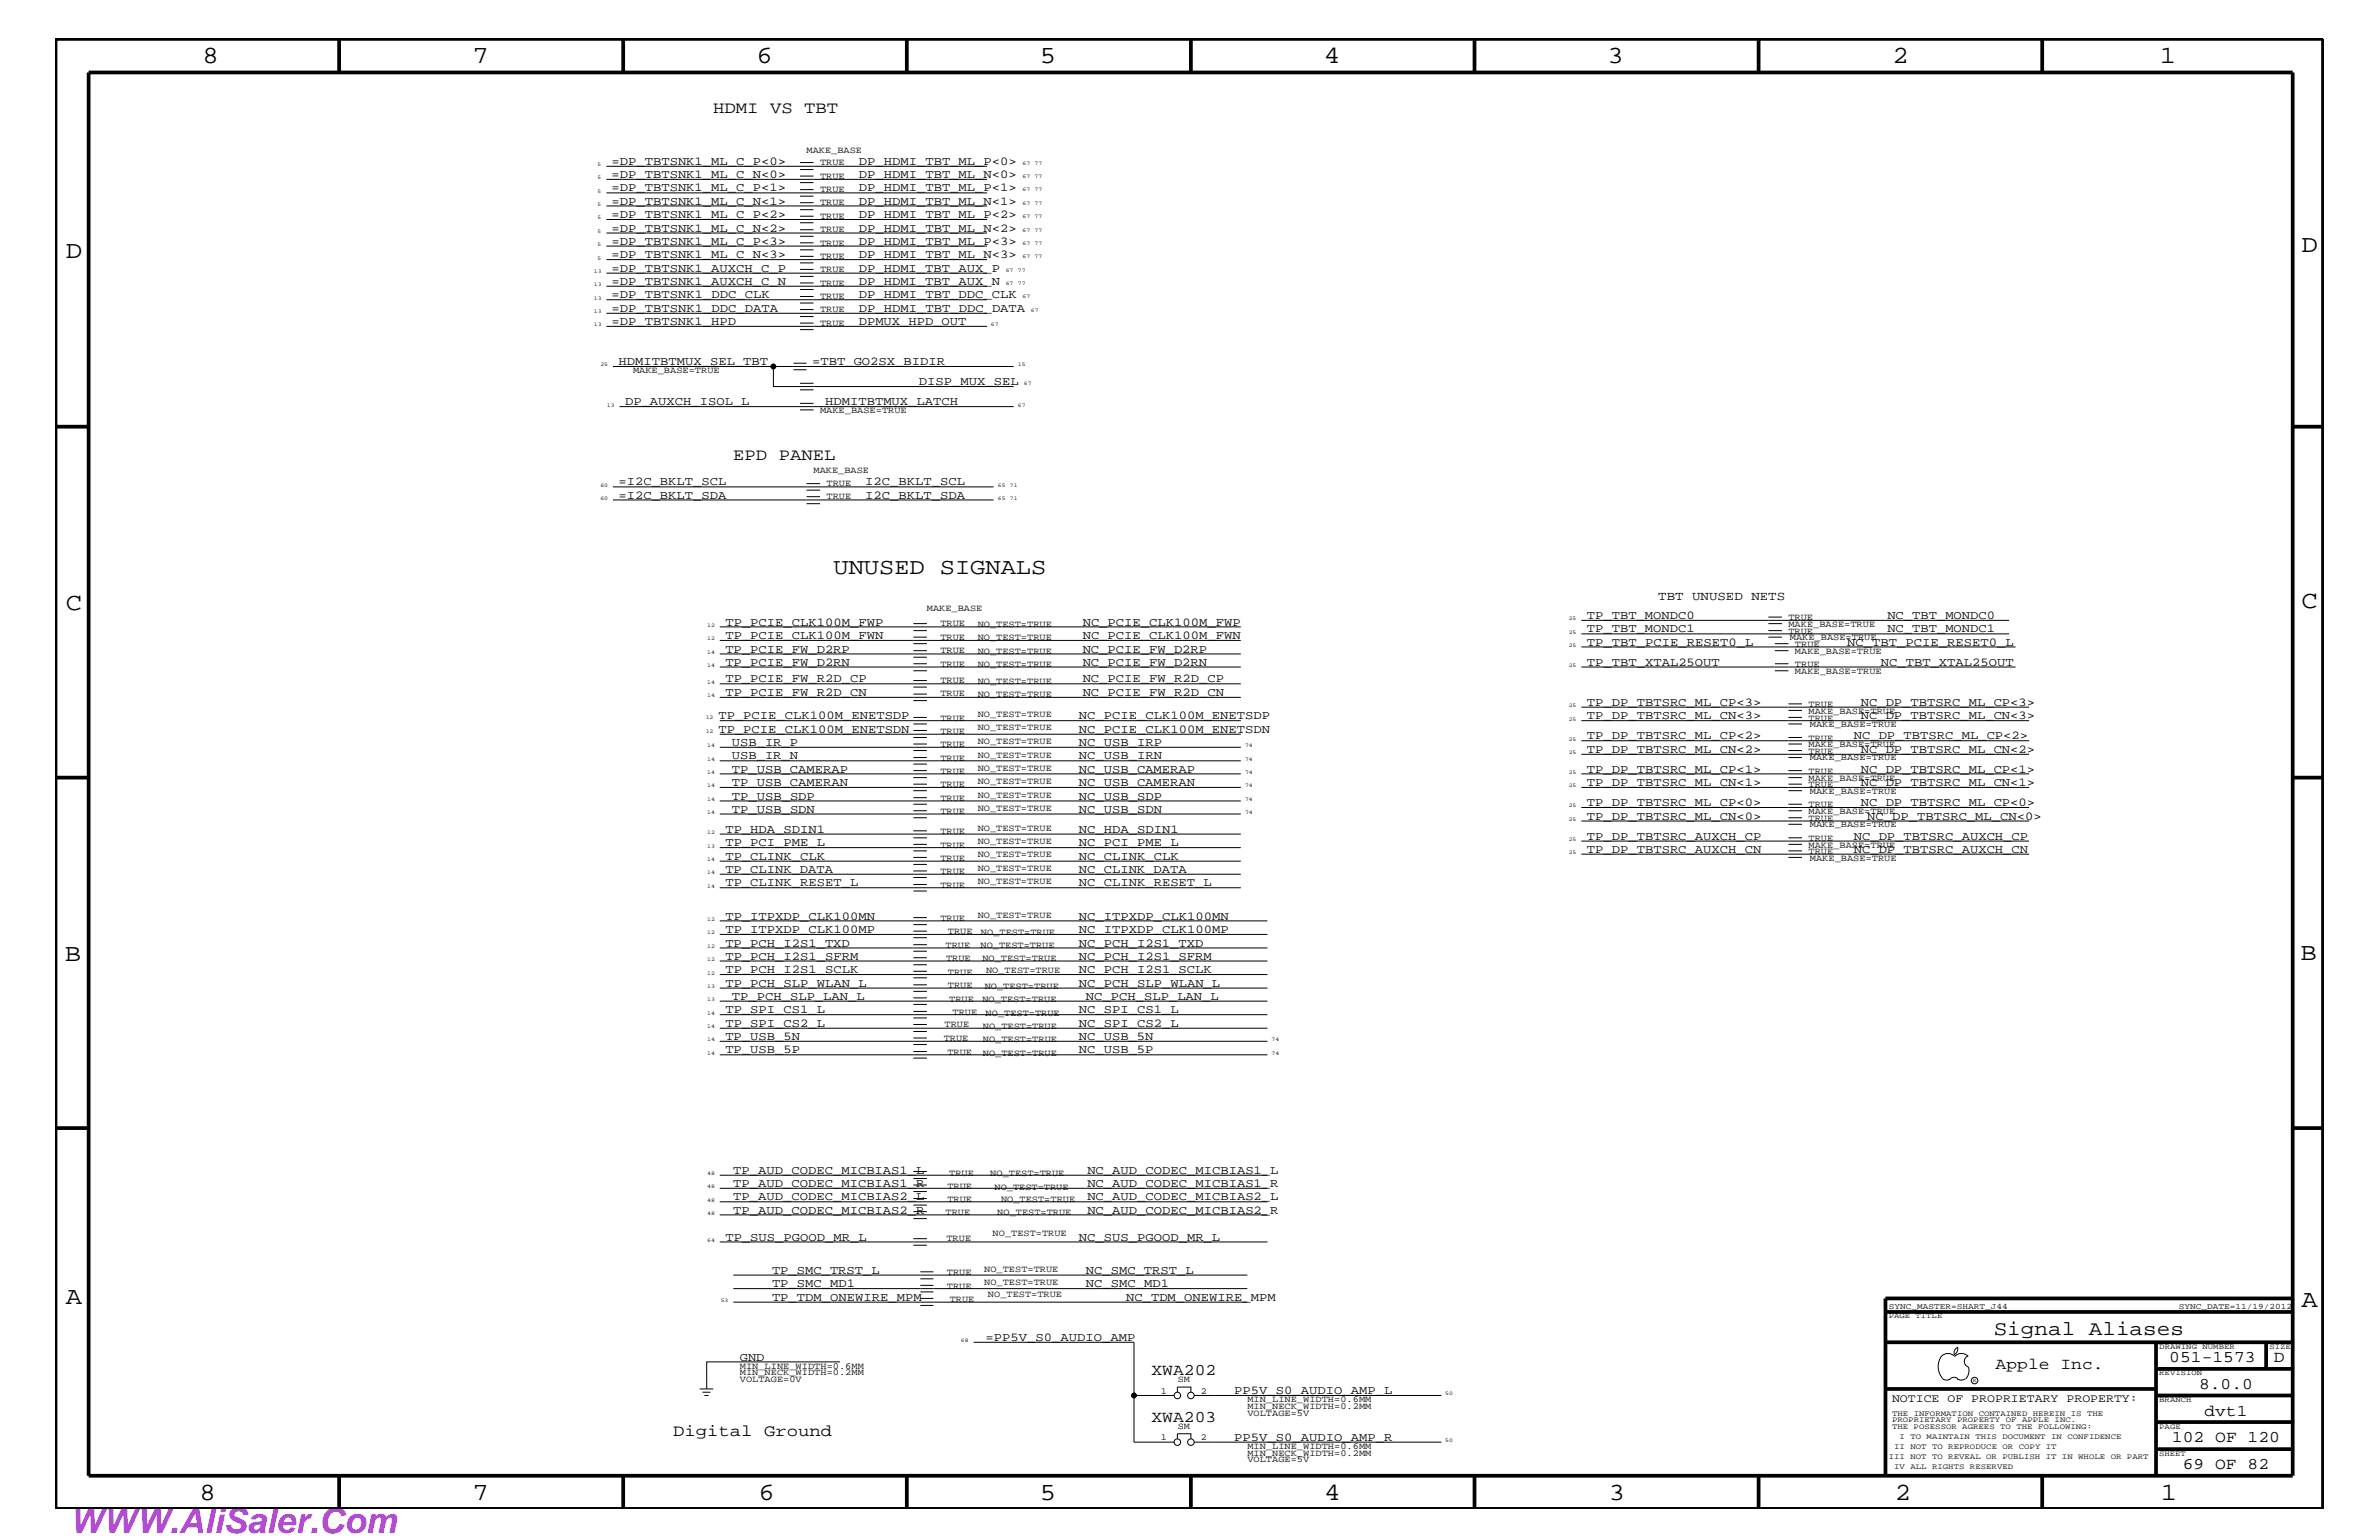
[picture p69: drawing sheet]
<svg xmlns="http://www.w3.org/2000/svg" width="432mm" height="279mm" viewBox="0 0 432 279" stroke-linecap="round" stroke-linejoin="round" font-family="sans-serif">
<defs><g id="words">
<text font-size="6.3" fill="#bd42e3" x="12.7" y="278.1">WWW.AliSaler.Com</text>
<g font-size="4.5">
<text x="36.7" y="11.5">8</text>
<text x="85.8" y="11.5">7</text>
<text x="137.3" y="11.5">6</text>
<text x="188.7" y="11.5">5</text>
<text x="240.3" y="11.5">4</text>
<text x="291.8" y="11.5">3</text>
<text x="343.5" y="11.5">2</text>
<text x="392" y="11.5">1</text>
<text x="11.9" y="46.8">D</text>
<text x="417.7" y="45.7">D</text>
<text x="11.9" y="110.6">C</text>
<text x="417.7" y="110.4">C</text>
<text x="11.8" y="174.3">B</text>
<text x="417.6" y="174.2">B</text>
<text x="11.9" y="236.7">A</text>
<text x="417.7" y="237.1">A</text>
<text x="36.2" y="272.1">8</text>
<text x="85.8" y="272.1">7</text>
<text x="137.7" y="272.1">6</text>
<text x="188.7" y="272.1">5</text>
<text x="240.4" y="272.1">4</text>
<text x="292" y="272.1">3</text>
<text x="343.9" y="272.1">2</text>
<text x="392.2" y="272.1">1</text>
</g>
<text font-size="4.1" x="151.3" y="104.1">UNUSED SIGNALS</text>
<text font-size="3.7" x="361.9" y="242.3">Signal Aliases</text>
<g font-size="3">
<text x="129.5" y="20.4">HDMI VS TBT</text>
<text x="133.1" y="83.5">EPD PANEL</text>
<text x="209" y="249.5">XWA202</text>
<text x="362.2" y="248.4">Apple Inc.</text>
<text x="393.7" y="247.1">051-1573</text>
<text x="399.2" y="252">8.0.0</text>
<text x="412.7" y="247.1">D</text>
<text x="209" y="257.9">XWA203</text>
<text x="400.1" y="256.8">dvt1</text>
<text x="122.2" y="260.5">Digital Ground</text>
<text x="394.2" y="261.6">102 OF 120</text>
<text x="396.2" y="266.6">69 OF 82</text>
</g>
<text font-size="2.3" x="301" y="108.9">TBT UNUSED NETS</text>
<g font-size="2.2">
<text x="111" y="29.9">=DP_TBTSNK1_ML_C_P&lt;0&gt;</text>
<text x="155.9" y="29.9">DP_HDMI_TBT_ML_P&lt;0&gt;</text>
<text x="111" y="34.7">=DP_TBTSNK1_ML_C_P&lt;1&gt;</text>
<text x="111" y="32.3">=DP_TBTSNK1_ML_C_N&lt;0&gt;</text>
<text x="155.9" y="34.7">DP_HDMI_TBT_ML_P&lt;1&gt;</text>
<text x="155.9" y="32.3">DP_HDMI_TBT_ML_N&lt;0&gt;</text>
<text x="111" y="37.2">=DP_TBTSNK1_ML_C_N&lt;1&gt;</text>
<text x="111" y="39.6">=DP_TBTSNK1_ML_C_P&lt;2&gt;</text>
<text x="155.9" y="39.6">DP_HDMI_TBT_ML_P&lt;2&gt;</text>
<text x="155.9" y="37.2">DP_HDMI_TBT_ML_N&lt;1&gt;</text>
<text x="111" y="46.8">=DP_TBTSNK1_ML_C_N&lt;3&gt;</text>
<text x="111" y="44.4">=DP_TBTSNK1_ML_C_P&lt;3&gt;</text>
<text x="111" y="42">=DP_TBTSNK1_ML_C_N&lt;2&gt;</text>
<text x="155.9" y="46.8">DP_HDMI_TBT_ML_N&lt;3&gt;</text>
<text x="155.9" y="44.4">DP_HDMI_TBT_ML_P&lt;3&gt;</text>
<text x="155.9" y="42">DP_HDMI_TBT_ML_N&lt;2&gt;</text>
<text x="111" y="51.7">=DP_TBTSNK1_AUXCH_C_N</text>
<text x="111" y="49.3">=DP_TBTSNK1_AUXCH_C_P</text>
<text x="155.9" y="51.7">DP_HDMI_TBT_AUX_N</text>
<text x="155.9" y="49.3">DP_HDMI_TBT_AUX_P</text>
<text x="111" y="56.6">=DP_TBTSNK1_DDC_DATA</text>
<text x="111" y="59">=DP_TBTSNK1_HPD</text>
<text x="111" y="54.1">=DP_TBTSNK1_DDC_CLK</text>
<text x="155.9" y="56.6">DP_HDMI_TBT_DDC_DATA</text>
<text x="155.9" y="59">DPMUX_HPD_OUT</text>
<text x="155.9" y="54.1">DP_HDMI_TBT_DDC_CLK</text>
<text x="112.3" y="66.2">HDMITBTMUX_SEL_TBT</text>
<text x="147.4" y="66.2">=TBT_GO2SX_BIDIR</text>
<text x="166.8" y="69.9">DISP_MUX_SEL</text>
<text x="113.5" y="73.5">DP_AUXCH_ISOL_L</text>
<text x="149.8" y="73.5">HDMITBTMUX_LATCH</text>
<text x="112.3" y="88.1">=I2C_BKLT_SCL</text>
<text x="157.1" y="88.1">I2C_BKLT_SCL</text>
<text x="112.3" y="90.5">=I2C_BKLT_SDA</text>
<text x="157.1" y="90.5">I2C_BKLT_SDA</text>
<text x="131.7" y="113.6">TP_PCIE_CLK100M_FWP</text>
<text x="196.5" y="113.6">NC_PCIE_CLK100M_FWP</text>
<text x="288" y="112.3">TP_TBT_MONDC0</text>
<text x="342.6" y="112.3">NC_TBT_MONDC0</text>
<text x="131.7" y="118.4">TP_PCIE_FW_D2RP</text>
<text x="131.7" y="115.9">TP_PCIE_CLK100M_FWN</text>
<text x="196.5" y="118.4">NC_PCIE_FW_D2RP</text>
<text x="196.5" y="115.9">NC_PCIE_CLK100M_FWN</text>
<text x="288" y="117.2">TP_TBT_PCIE_RESET0_L</text>
<text x="288" y="114.8">TP_TBT_MONDC1</text>
<text x="335.3" y="117.2">NC_TBT_PCIE_RESET0_L</text>
<text x="342.6" y="114.8">NC_TBT_MONDC1</text>
<text x="131.7" y="123.8">TP_PCIE_FW_R2D_CP</text>
<text x="131.7" y="120.8">TP_PCIE_FW_D2RN</text>
<text x="196.5" y="120.8">NC_PCIE_FW_D2RN</text>
<text x="196.5" y="123.8">NC_PCIE_FW_R2D_CP</text>
<text x="288" y="120.8">TP_TBT_XTAL25OUT</text>
<text x="341.4" y="120.8">NC_TBT_XTAL25OUT</text>
<text x="130.4" y="130.5">TP_PCIE_CLK100M_ENETSDP</text>
<text x="131.7" y="126.3">TP_PCIE_FW_R2D_CN</text>
<text x="195.8" y="130.5">NC_PCIE_CLK100M_ENETSDP</text>
<text x="196.5" y="126.3">NC_PCIE_FW_R2D_CN</text>
<text x="288" y="130.5">TP_DP_TBTSRC_ML_CN&lt;3&gt;</text>
<text x="288" y="128">TP_DP_TBTSRC_ML_CP&lt;3&gt;</text>
<text x="337.7" y="128">NC_DP_TBTSRC_ML_CP&lt;3&gt;</text>
<text x="337.7" y="130.5">NC_DP_TBTSRC_ML_CN&lt;3&gt;</text>
<text x="130.4" y="133">TP_PCIE_CLK100M_ENETSDN</text>
<text x="132.8" y="135.3">USB_IR_P</text>
<text x="132.8" y="137.8">USB_IR_N</text>
<text x="195.8" y="133">NC_PCIE_CLK100M_ENETSDN</text>
<text x="195.8" y="137.8">NC_USB_IRN</text>
<text x="195.8" y="135.3">NC_USB_IRP</text>
<text x="288" y="134.1">TP_DP_TBTSRC_ML_CP&lt;2&gt;</text>
<text x="288" y="136.6">TP_DP_TBTSRC_ML_CN&lt;2&gt;</text>
<text x="336.5" y="134.1">NC_DP_TBTSRC_ML_CP&lt;2&gt;</text>
<text x="337.7" y="136.6">NC_DP_TBTSRC_ML_CN&lt;2&gt;</text>
<text x="132.8" y="142.6">TP_USB_CAMERAN</text>
<text x="132.8" y="140.2">TP_USB_CAMERAP</text>
<text x="195.8" y="140.2">NC_USB_CAMERAP</text>
<text x="195.8" y="142.6">NC_USB_CAMERAN</text>
<text x="288" y="140.2">TP_DP_TBTSRC_ML_CP&lt;1&gt;</text>
<text x="288" y="142.6">TP_DP_TBTSRC_ML_CN&lt;1&gt;</text>
<text x="337.7" y="142.6">NC_DP_TBTSRC_ML_CN&lt;1&gt;</text>
<text x="337.7" y="140.2">NC_DP_TBTSRC_ML_CP&lt;1&gt;</text>
<text x="132.8" y="145.1">TP_USB_SDP</text>
<text x="132.8" y="147.5">TP_USB_SDN</text>
<text x="195.8" y="145.1">NC_USB_SDP</text>
<text x="195.8" y="147.5">NC_USB_SDN</text>
<text x="288" y="148.7">TP_DP_TBTSRC_ML_CN&lt;0&gt;</text>
<text x="288" y="146.2">TP_DP_TBTSRC_ML_CP&lt;0&gt;</text>
<text x="337.7" y="146.2">NC_DP_TBTSRC_ML_CP&lt;0&gt;</text>
<text x="338.9" y="148.7">NC_DP_TBTSRC_ML_CN&lt;0&gt;</text>
<text x="131.7" y="156">TP_CLINK_CLK</text>
<text x="131.7" y="153.5">TP_PCI_PME_L</text>
<text x="131.7" y="151.1">TP_HDA_SDIN1</text>
<text x="195.8" y="151.1">NC_HDA_SDIN1</text>
<text x="195.8" y="153.5">NC_PCI_PME_L</text>
<text x="195.8" y="156">NC_CLINK_CLK</text>
<text x="288" y="154.7">TP_DP_TBTSRC_AUXCH_CN</text>
<text x="288" y="152.3">TP_DP_TBTSRC_AUXCH_CP</text>
<text x="336.5" y="152.3">NC_DP_TBTSRC_AUXCH_CP</text>
<text x="336.5" y="154.7">NC_DP_TBTSRC_AUXCH_CN</text>
<text x="131.7" y="160.8">TP_CLINK_RESET_L</text>
<text x="131.7" y="158.4">TP_CLINK_DATA</text>
<text x="195.8" y="158.4">NC_CLINK_DATA</text>
<text x="195.8" y="160.8">NC_CLINK_RESET_L</text>
<text x="131.7" y="166.9">TP_ITPXDP_CLK100MN</text>
<text x="195.8" y="166.9">NC_ITPXDP_CLK100MN</text>
<text x="131.7" y="169.3">TP_ITPXDP_CLK100MP</text>
<text x="131.7" y="171.7">TP_PCH_I2S1_TXD</text>
<text x="195.8" y="169.3">NC_ITPXDP_CLK100MP</text>
<text x="195.8" y="171.7">NC_PCH_I2S1_TXD</text>
<text x="131.7" y="174.2">TP_PCH_I2S1_SFRM</text>
<text x="131.7" y="176.6">TP_PCH_I2S1_SCLK</text>
<text x="131.7" y="179">TP_PCH_SLP_WLAN_L</text>
<text x="195.8" y="176.6">NC_PCH_I2S1_SCLK</text>
<text x="195.8" y="179">NC_PCH_SLP_WLAN_L</text>
<text x="195.8" y="174.2">NC_PCH_I2S1_SFRM</text>
<text x="131.7" y="183.8">TP_SPI_CS1_L</text>
<text x="132.8" y="181.4">TP_PCH_SLP_LAN_L</text>
<text x="195.8" y="183.8">NC_SPI_CS1_L</text>
<text x="197.1" y="181.4">NC_PCH_SLP_LAN_L</text>
<text x="131.7" y="191.1">TP_USB_5P</text>
<text x="131.7" y="188.7">TP_USB_5N</text>
<text x="131.7" y="186.3">TP_SPI_CS2_L</text>
<text x="195.8" y="188.7">NC_USB_5N</text>
<text x="195.8" y="186.3">NC_SPI_CS2_L</text>
<text x="195.8" y="191.1">NC_USB_5P</text>
<text x="133.1" y="213">TP_AUD_CODEC_MICBIAS1_L</text>
<text x="133.1" y="215.3">TP_AUD_CODEC_MICBIAS1_R</text>
<text x="197.4" y="215.3">NC_AUD_CODEC_MICBIAS1_R</text>
<text x="197.4" y="213">NC_AUD_CODEC_MICBIAS1_L</text>
<text x="133.1" y="217.8">TP_AUD_CODEC_MICBIAS2_L</text>
<text x="133.1" y="220.2">TP_AUD_CODEC_MICBIAS2_R</text>
<text x="197.4" y="220.2">NC_AUD_CODEC_MICBIAS2_R</text>
<text x="197.4" y="217.8">NC_AUD_CODEC_MICBIAS2_L</text>
<text x="131.7" y="225.1">TP_SUS_PGOOD_MR_L</text>
<text x="195.8" y="225.1">NC_SUS_PGOOD_MR_L</text>
<text x="140.1" y="233.5">TP_SMC_MD1</text>
<text x="140.1" y="231.1">TP_SMC_TRST_L</text>
<text x="197.1" y="231.1">NC_SMC_TRST_L</text>
<text x="197.1" y="233.5">NC_SMC_MD1</text>
<text x="140.1" y="236">TP_TDM_ONEWIRE_MPM</text>
<text x="204.4" y="236">NC_TDM_ONEWIRE_MPM</text>
<text x="178.9" y="243.3">=PP5V_S0_AUDIO_AMP</text>
<text x="134.3" y="246.9">GND</text>
<text x="224" y="252.9">PP5V_S0_AUDIO_AMP_L</text>
<text x="224" y="261.4">PP5V_S0_AUDIO_AMP_R</text>
</g>
<text font-size="2.1" x="343.4" y="254.4">NOTICE OF PROPRIETARY PROPERTY:</text>
<g font-size="1.7">
<text x="146.4" y="27.7">MAKE_BASE</text>
<text x="148.8" y="34.8">TRUE</text>
<text x="148.8" y="32.5">TRUE</text>
<text x="148.8" y="30">TRUE</text>
<text x="148.8" y="39.7">TRUE</text>
<text x="148.8" y="37.3">TRUE</text>
<text x="148.8" y="47">TRUE</text>
<text x="148.8" y="44.6">TRUE</text>
<text x="148.8" y="42.1">TRUE</text>
<text x="148.8" y="51.8">TRUE</text>
<text x="148.8" y="49.4">TRUE</text>
<text x="148.8" y="56.7">TRUE</text>
<text x="148.8" y="59.1">TRUE</text>
<text x="148.8" y="54.2">TRUE</text>
<text x="114.9" y="67.7">MAKE_BASE=TRUE</text>
<text x="148.8" y="75">MAKE_BASE=TRUE</text>
<text x="147.7" y="85.9">MAKE_BASE</text>
<text x="150" y="88.2">TRUE</text>
<text x="150" y="90.6">TRUE</text>
<text x="168.2" y="110.8">MAKE_BASE</text>
<text x="170.7" y="113.7">TRUE</text>
<text x="177.5" y="113.7">NO_TEST=TRUE</text>
<text x="324.6" y="113.7">MAKE_BASE=TRUE</text>
<text x="324.6" y="112.6">TRUE</text>
<text x="170.7" y="118.5">TRUE</text>
<text x="170.7" y="116.1">TRUE</text>
<text x="177.5" y="118.6">NO_TEST=TRUE</text>
<text x="177.5" y="116.2">NO_TEST=TRUE</text>
<text x="324.6" y="115">TRUE</text>
<text x="324.9" y="116.2">MAKE_BASE=TRUE</text>
<text x="325.8" y="118.6">MAKE_BASE=TRUE</text>
<text x="325.8" y="117.4">TRUE</text>
<text x="170.7" y="120.9">TRUE</text>
<text x="170.7" y="124">TRUE</text>
<text x="177.5" y="121">NO_TEST=TRUE</text>
<text x="177.5" y="124.1">NO_TEST=TRUE</text>
<text x="325.8" y="122.3">MAKE_BASE=TRUE</text>
<text x="325.8" y="121">TRUE</text>
<text x="170.7" y="130.8">TRUE</text>
<text x="170.7" y="126.4">TRUE</text>
<text x="177.5" y="130.2">NO_TEST=TRUE</text>
<text x="177.5" y="126.5">NO_TEST=TRUE</text>
<text x="328.3" y="129.6">MAKE_BASE=TRUE</text>
<text x="328.3" y="128.3">TRUE</text>
<text x="328.3" y="130.8">TRUE</text>
<text x="328.5" y="131.9">MAKE_BASE=TRUE</text>
<text x="170.7" y="133.2">TRUE</text>
<text x="170.7" y="135.6">TRUE</text>
<text x="177.5" y="132.5">NO_TEST=TRUE</text>
<text x="177.5" y="137.4">NO_TEST=TRUE</text>
<text x="177.5" y="135">NO_TEST=TRUE</text>
<text x="328.3" y="136.8">TRUE</text>
<text x="328.3" y="135.6">MAKE_BASE=TRUE</text>
<text x="328.3" y="134.4">TRUE</text>
<text x="328.5" y="138">MAKE_BASE=TRUE</text>
<text x="170.7" y="140.4">TRUE</text>
<text x="170.7" y="138">TRUE</text>
<text x="170.7" y="142.9">TRUE</text>
<text x="177.5" y="139.8">NO_TEST=TRUE</text>
<text x="177.5" y="142.3">NO_TEST=TRUE</text>
<text x="328.3" y="142.9">TRUE</text>
<text x="328.3" y="141.7">MAKE_BASE=TRUE</text>
<text x="328.3" y="140.4">TRUE</text>
<text x="170.7" y="145.3">TRUE</text>
<text x="170.7" y="147.7">TRUE</text>
<text x="177.5" y="144.7">NO_TEST=TRUE</text>
<text x="177.5" y="147.1">NO_TEST=TRUE</text>
<text x="328.3" y="149">TRUE</text>
<text x="328.3" y="147.7">MAKE_BASE=TRUE</text>
<text x="328.3" y="146.5">TRUE</text>
<text x="328.5" y="144">MAKE_BASE=TRUE</text>
<text x="170.7" y="151.3">TRUE</text>
<text x="170.7" y="153.8">TRUE</text>
<text x="177.5" y="150.7">NO_TEST=TRUE</text>
<text x="177.5" y="153.2">NO_TEST=TRUE</text>
<text x="177.5" y="155.6">NO_TEST=TRUE</text>
<text x="328.3" y="153.8">MAKE_BASE=TRUE</text>
<text x="328.3" y="152.6">TRUE</text>
<text x="328.3" y="155">TRUE</text>
<text x="328.5" y="150.1">MAKE_BASE=TRUE</text>
<text x="170.7" y="156.2">TRUE</text>
<text x="170.7" y="158.6">TRUE</text>
<text x="170.7" y="161.1">TRUE</text>
<text x="177.5" y="158">NO_TEST=TRUE</text>
<text x="177.5" y="160.5">NO_TEST=TRUE</text>
<text x="328.5" y="156.2">MAKE_BASE=TRUE</text>
<text x="170.7" y="167.1">TRUE</text>
<text x="177.5" y="166.5">NO_TEST=TRUE</text>
<text x="171.6" y="172.1">TRUE</text>
<text x="172" y="169.4">TRUE</text>
<text x="178" y="172.1">NO_TEST=TRUE</text>
<text x="178.1" y="169.7">NO_TEST=TRUE</text>
<text x="171.7" y="174.4">TRUE</text>
<text x="172" y="177">TRUE</text>
<text x="172" y="179.3">TRUE</text>
<text x="178.3" y="174.4">NO_TEST=TRUE</text>
<text x="178.7" y="179.4">NO_TEST=TRUE</text>
<text x="179" y="176.6">NO_TEST=TRUE</text>
<text x="172.3" y="181.8">TRUE</text>
<text x="172.9" y="184.2">TRUE</text>
<text x="178.3" y="181.7">NO_TEST=TRUE</text>
<text x="178.9" y="184.3">NO_TEST=TRUE</text>
<text x="171.3" y="188.8">TRUE</text>
<text x="171.4" y="186.4">TRUE</text>
<text x="172" y="191.5">TRUE</text>
<text x="178.4" y="191.5">NO_TEST=TRUE</text>
<text x="178.4" y="186.6">NO_TEST=TRUE</text>
<text x="178.4" y="189.1">NO_TEST=TRUE</text>
<text x="172" y="215.7">TRUE</text>
<text x="172.3" y="213.3">TRUE</text>
<text x="179.7" y="213.3">NO_TEST=TRUE</text>
<text x="180.5" y="215.8">NO_TEST=TRUE</text>
<text x="171.6" y="220.4">TRUE</text>
<text x="172" y="218.1">TRUE</text>
<text x="181" y="220.5">NO_TEST=TRUE</text>
<text x="181.7" y="218.1">NO_TEST=TRUE</text>
<text x="171.8" y="225.2">TRUE</text>
<text x="180.2" y="224.2">NO_TEST=TRUE</text>
<text x="171.9" y="231.3">TRUE</text>
<text x="171.9" y="233.8">TRUE</text>
<text x="178.6" y="230.7">NO_TEST=TRUE</text>
<text x="178.6" y="233.2">NO_TEST=TRUE</text>
<text x="172.4" y="236.2">TRUE</text>
<text x="179.3" y="235.2">NO_TEST=TRUE</text>
<text x="134.3" y="250.7">VOLTAGE=0V</text>
<text x="134.3" y="248.4">MIN_LINE_WIDTH=0.6MM</text>
<text x="134.3" y="249.5">MIN_NECK_WIDTH=0.2MM</text>
<text x="213.8" y="250.7">SM</text>
<text x="210.7" y="252.8">1</text>
<text x="218" y="252.8">2</text>
<text x="226.4" y="256.8">VOLTAGE=5V</text>
<text x="226.4" y="254.4">MIN_LINE_WIDTH=0.6MM</text>
<text x="226.4" y="255.6">MIN_NECK_WIDTH=0.2MM</text>
<text x="210.7" y="261.3">1</text>
<text x="213.8" y="259.3">SM</text>
<text x="218" y="261.3">2</text>
<text x="226.4" y="262.9">MIN_LINE_WIDTH=0.6MM</text>
<text x="226.4" y="265.3">VOLTAGE=5V</text>
<text x="226.4" y="264.1">MIN_NECK_WIDTH=0.2MM</text>
</g>
<g font-size="1.5">
<text x="342.8" y="237.4">SYNC_MASTER=SHART_J44</text>
<text x="395.5" y="237.4">SYNC_DATE=11/19/2012</text>
</g>
<g font-size="1.4">
<text x="342.8" y="239.2">PAGE TITLE</text>
<text x="391.9" y="244.7">DRAWING NUMBER</text>
<text x="411.9" y="244.7">SIZE</text>
<text x="391.9" y="249.5">REVISION</text>
<text x="343.4" y="256.8">THE INFORMATION CONTAINED HEREIN IS THE</text>
<text x="391.9" y="254.4">BRANCH</text>
<text x="343.4" y="258">PROPRIETARY PROPERTY OF APPLE INC.</text>
<text x="343.4" y="259.3">THE POSESSOR AGREES TO THE FOLLOWING:</text>
<text x="343.8" y="262.9">II NOT TO REPRODUCE OR COPY IT</text>
<text x="344.8" y="261.1">I TO MAINTAIN THIS DOCUMENT IN CONFIDENCE</text>
<text x="391.9" y="259.3">PAGE</text>
<text x="342.8" y="264.7">III NOT TO REVEAL OR PUBLISH IT IN WHOLE OR PART</text>
<text x="343.8" y="266.6">IV ALL RIGHTS RESERVED</text>
<text x="391.9" y="264.1">SHEET</text>
</g>
<g font-size="1">
<text x="185.6" y="29.9">67</text>
<text x="187.8" y="29.9">77</text>
<text x="108.5" y="35">5</text>
<text x="108.5" y="32.5">5</text>
<text x="108.5" y="30.2">5</text>
<text x="185.6" y="34.7">67</text>
<text x="185.6" y="32.3">67</text>
<text x="187.8" y="34.7">77</text>
<text x="187.8" y="32.3">77</text>
<text x="108.5" y="37.4">5</text>
<text x="108.5" y="39.8">5</text>
<text x="185.6" y="39.6">67</text>
<text x="185.6" y="37.2">67</text>
<text x="187.8" y="39.6">77</text>
<text x="187.8" y="37.2">77</text>
<text x="108.5" y="47.1">5</text>
<text x="108.5" y="44.6">5</text>
<text x="108.5" y="42.3">5</text>
<text x="185.6" y="42">67</text>
<text x="185.6" y="46.8">67</text>
<text x="185.6" y="44.4">67</text>
<text x="187.8" y="42">77</text>
<text x="187.8" y="46.8">77</text>
<text x="187.8" y="44.4">77</text>
<text x="107.8" y="49.6">13</text>
<text x="107.8" y="51.9">13</text>
<text x="182.5" y="51.7">67</text>
<text x="182.5" y="49.3">67</text>
<text x="184.7" y="51.7">77</text>
<text x="184.7" y="49.3">77</text>
<text x="107.8" y="56.8">13</text>
<text x="107.8" y="59.2">13</text>
<text x="107.8" y="54.4">13</text>
<text x="179.8" y="59.2">67</text>
<text x="185.6" y="54.1">67</text>
<text x="187.1" y="56.6">67</text>
<text x="109" y="66.5">25</text>
<text x="184.7" y="66.5">15</text>
<text x="185.8" y="69.9">67</text>
<text x="110.1" y="73.8">13</text>
<text x="184.7" y="73.8">67</text>
<text x="109" y="88.3">60</text>
<text x="181.1" y="88.3">65</text>
<text x="183.3" y="88.3">71</text>
<text x="109" y="90.7">60</text>
<text x="181.1" y="90.7">65</text>
<text x="183.3" y="90.7">71</text>
<text x="128.4" y="113.7">12</text>
<text x="284.7" y="112.6">25</text>
<text x="128.4" y="118.6">14</text>
<text x="128.4" y="116.2">12</text>
<text x="284.7" y="117.4">25</text>
<text x="284.7" y="115">25</text>
<text x="128.4" y="121">14</text>
<text x="128.4" y="124.1">14</text>
<text x="284.7" y="121">25</text>
<text x="128.1" y="130.5">12</text>
<text x="128.4" y="126.5">14</text>
<text x="284.7" y="130.8">25</text>
<text x="284.7" y="128.3">25</text>
<text x="128.1" y="133">12</text>
<text x="128.4" y="135.6">14</text>
<text x="226" y="135.6">74</text>
<text x="284.7" y="134.4">25</text>
<text x="284.7" y="136.8">25</text>
<text x="128.4" y="140.4">14</text>
<text x="128.4" y="142.9">14</text>
<text x="128.4" y="138">14</text>
<text x="226" y="140.4">74</text>
<text x="226" y="138">74</text>
<text x="226" y="142.9">74</text>
<text x="284.7" y="140.4">25</text>
<text x="284.7" y="142.9">25</text>
<text x="128.4" y="147.7">14</text>
<text x="128.4" y="145.3">14</text>
<text x="226" y="145.3">74</text>
<text x="226" y="147.7">74</text>
<text x="284.7" y="149">25</text>
<text x="284.7" y="146.5">25</text>
<text x="128.4" y="153.8">13</text>
<text x="128.4" y="151.3">12</text>
<text x="284.7" y="155">25</text>
<text x="284.7" y="152.6">25</text>
<text x="128.4" y="156.2">14</text>
<text x="128.4" y="161.1">14</text>
<text x="128.4" y="158.6">14</text>
<text x="128.4" y="167.1">12</text>
<text x="128.4" y="169.5">12</text>
<text x="128.4" y="172">12</text>
<text x="128.4" y="174.4">12</text>
<text x="128.4" y="176.8">12</text>
<text x="128.4" y="179.3">13</text>
<text x="128.4" y="184.1">14</text>
<text x="128.4" y="181.6">13</text>
<text x="128.4" y="191.4">14</text>
<text x="128.4" y="188.9">14</text>
<text x="128.4" y="186.5">14</text>
<text x="230.8" y="188.9">74</text>
<text x="230.8" y="191.4">74</text>
<text x="128.4" y="213.2">48</text>
<text x="128.4" y="215.6">48</text>
<text x="128.4" y="218">48</text>
<text x="128.4" y="220.4">48</text>
<text x="128.4" y="225.3">64</text>
<text x="130.8" y="236.2">53</text>
<text x="174.4" y="243.5">68</text>
<text x="358.1" y="250.7">R</text>
<text x="262.3" y="253.2">50</text>
<text x="262.3" y="261.6">50</text>
</g>
</g></defs>
<g fill="none" stroke="#000" stroke-width=".18">
<path d="M110.1 30.2h69.1M110.1 32.5h69.1M110.1 35h69.1M110.1 37.4h69.1M110.1 39.8h69.1M145.2 29.5h2.5M145.2 30.8h2.5M145.2 31.9h2.5M145.2 33.1h2.5M145.2 34.4h2.5M145.2 35.6h2.5M145.2 36.8h2.5"/>
<path d="M145.2 38h2.5M145.2 39.2h2.5M110.1 42.3h69.1M110.1 44.6h69.1M110.1 47.1h69.1M110.1 49.6h69.1M110.1 51.9h69.1M110.1 54.4h69.1M110.1 56.8h69.1M110.1 59.2h69.1M145.2 40.4h2.5M145.2 41.7h2.5"/>
<path d="M145.2 42.9h2.5M145.2 44.1h2.5M145.2 45.3h2.5M145.2 46.5h2.5M145.2 47.7h2.5M145.2 48.9h2.5M145.2 50.2h2.5M145.2 51.3h2.5M145.2 52.5h2.5M145.2 53.8h2.5M145.2 55h2.5M145.2 56.2h2.5"/>
<path d="M145.2 57.4h2.5M145.2 58.6h2.5M145.2 59.8h2.5M111.3 66.5h29.1M112.4 73.8h71.6M144 65.9h2.4M144 67.1h2.4M145.2 69.5h2.5M145.2 70.7h2.5M145.2 73.2h2.5M145.2 74.4h2.5M184 66.5h-43.6v3.6h43.6"/>
<path d="M111.3 88.3h69M111.3 90.7h69M146.4 87.7h2.4M146.4 88.9h2.4M146.4 90.1h2.4M146.4 91.4h2.4M130.6 116.2h94.6M130.6 113.7h94.6M130.6 118.6h94.6M165.8 113.1h2.4M165.8 114.4h2.4M165.8 115.6h2.4"/>
<path d="M165.8 116.8h2.4M165.8 118.1h2.4M165.8 119.2h2.4M287 117.4h78.8M287 112.6h77.7M287 115h77.7M321 112h2.4M321 113.1h2.4M321 114.4h2.4M321 115.6h2.4M322.2 116.8h2.4M322.2 118.1h2.4"/>
<path d="M130.6 130.8h94.6M130.6 133.2h94.6M130.6 135.6h94.6M130.6 138h94.6M130.6 121h94.6M130.6 124.1h94.6M130.6 126.5h94.6M165.8 139.8h2.4M165.8 133.8h2.4M165.8 135h2.4M165.8 136.2h2.4M165.8 137.4h2.4"/>
<path d="M165.8 130.2h2.4M165.8 131.3h2.4M165.8 120.4h2.4M165.8 121.7h2.4M165.8 123.5h2.4M165.8 124.7h2.4M165.8 125.9h2.4M165.8 127.1h2.4M165.8 132.5h2.4M165.8 138.6h2.4M287 134.4h81.3M287 136.8h81.3"/>
<path d="M287 128.3h81.3M287 130.8h81.3M287 121h78.8M322.2 120.4h2.4M322.2 121.7h2.4M324.6 139.8h2.5M324.6 133.8h2.5M324.6 135h2.5M324.6 136.2h2.5M324.6 137.4h2.5M324.6 127.7h2.5M324.6 128.9h2.5"/>
<path d="M324.6 130.2h2.5M324.6 131.3h2.5M130.6 140.4h94.6M130.6 142.9h94.6M130.6 145.3h94.6M130.6 147.7h94.6M130.6 156.2h94.6M130.6 158.6h94.6M130.6 151.3h94.6M130.6 153.8h94.6M165.8 150.7h2.4M165.8 152h2.4"/>
<path d="M165.8 153.2h2.4M165.8 154.4h2.4M165.8 155.6h2.4M165.8 145.9h2.4M165.8 147.1h2.4M165.8 148.4h2.4M165.8 141.1h2.4M165.8 142.3h2.4M165.8 143.5h2.4M165.8 144.7h2.4M165.8 156.8h2.4M165.8 158h2.4"/>
<path d="M165.8 159.2h2.4M287 152.6h81.3M287 155h81.3M287 146.5h81.3M287 149h81.3M287 140.4h81.3M287 142.9h81.3M324.6 152h2.5M324.6 153.2h2.5M324.6 154.4h2.5M324.6 155.6h2.5M324.6 145.9h2.5"/>
<path d="M324.6 147.1h2.5M324.6 148.4h2.5M324.6 149.5h2.5M324.6 141.1h2.5M324.6 142.3h2.5M324.6 143.5h2.5M130.6 161.1h94.6M130.6 174.4h99.4M130.6 179.3h99.4M130.6 167.1h99.4M130.6 169.5h99.4M130.6 172h99.4"/>
<path d="M130.6 176.8h99.4M165.8 160.5h2.4M165.8 161.7h2.4M165.8 166.5h2.4M165.8 167.8h2.4M165.8 168.9h2.4M165.8 170.1h2.4M165.8 171.4h2.4M165.8 172.6h2.4M165.8 173.8h2.4M165.8 175h2.4M165.8 176.2h2.4"/>
<path d="M165.8 177.4h2.4M165.8 178.7h2.4M165.8 179.9h2.4M130.6 181.6h99.4M130.6 184.1h99.4M130.6 186.5h99.4M130.6 188.9h99.4M130.6 191.4h99.4M165.8 181h2.4M165.8 182.2h2.4M165.8 183.5h2.4M165.8 184.7h2.4"/>
<path d="M165.8 185.9h2.4M165.8 187.1h2.4M165.8 188.3h2.4M165.8 189.5h2.4M165.8 190.8h2.4M165.8 192h2.4M130.6 218h99.4M130.6 215.6h99.4M130.6 213.2h99.4M165.8 219.8h2.4M165.8 217.5h2.4M165.8 218.6h2.4"/>
<path d="M165.8 215h2.4M165.8 216.2h2.4M165.8 212.5h2.4M165.8 213.8h2.4M130.6 220.4h99.4M130.6 225.3h99.4M133.1 231.3h93.3M133.1 233.8h93.3M133.1 236.2h93.3M165.8 224.7h2.4M165.8 225.9h2.4M165.8 221.1h2.4"/>
<path d="M167 230.7h2.4M167 232h2.4M167 233.2h2.4M167 234.4h2.4M167 235.6h2.4M167 236.8h2.4M127 252h2.5M127.5 252.6h1.4M127.8 253.2h.8M152.5 247.1h-24.2v4.9M176.7 243.5h29.1v18.1h7.3M205.8 253.2h7.3"/>
<path d="M213.7 252.6v-.9h2.5v.9M216.7 253.2h44.9M352.3 246.1a1.72 1.72 0 0 1 2.5 0 1.69 1.69 0 0 1 2.4 0M352.4 246a3.2 3.2 0 0 0 .4 4.3l.8 .1 .4-.2M354 250.2l.7-.3 .7 .3M355.2 250.2l.7 .2 .7-.2M355.3 244.4v.3a1.18 1.18 0 0 1-.6 1.1M355.4 244.4a.99 .99 0 0 0-.6 1.4M357.2 246a1.04 1.04 0 0 0-.7 1 1.04 1.04 0 0 0 .7 1M357.3 248l.1 .7a2.11 2.11 0 0 1-.6 1.5M213.7 261.1v-1h2.5v1M216.7 261.6h44.9"/>
<circle cx="140.4" cy="66.5" r=".42"/>
<circle cx="205.8" cy="253.2" r=".42"/>
<circle cx="213.7" cy="253.2" r=".59"/>
<circle cx="216.2" cy="253.2" r=".59"/>
<circle cx="358.4" cy="250.5" r=".59"/>
<circle cx="213.7" cy="261.6" r=".59"/>
<circle cx="216.2" cy="261.6" r=".59"/>
</g>
<g fill="none" stroke="#000" stroke-width=".68" stroke-linecap="butt">
<path d="M10.1 7.1h411.5v266.7h-411.5zM16.1 13.2h400v254.5h-400zM61.6 7.1v6.1M113.1 7.1v6.1M164.6 7.1v6.1M216.2 7.1v6.1M267.6 7.1v6.1M319.2 7.1v6.1M370.7 7.1v6.1M10.1 77.4h6M416.1 77.4h5.5M10.1 141.1h6"/>
<path d="M416.1 141.1h5.5M10.1 204.7h6M416.1 204.7h5.5M342.2 238h73.9M416.1 235.6h-73.9v32.1M342.2 252h49.1M342.2 243.5h73.9M391.3 258h24.8M391.3 253.2h24.8M391.3 248.4h24.8M391.3 243.5v24.2M411.3 243.5v4.9"/>
<path d="M61.6 267.7v6.1M113.1 267.7v6.1M164.6 267.7v6.1M216.2 268v5.8M267.6 267.7v6.1M319.2 267.7v6.1M370.7 267.7v6.1M391.3 262.9h24.8"/>
</g>
<g fill="#000">
<circle cx="140.4" cy="66.5" r=".42"/>
<circle cx="205.8" cy="253.2" r=".42"/>
</g>
<use href="#words"/>
</svg>
